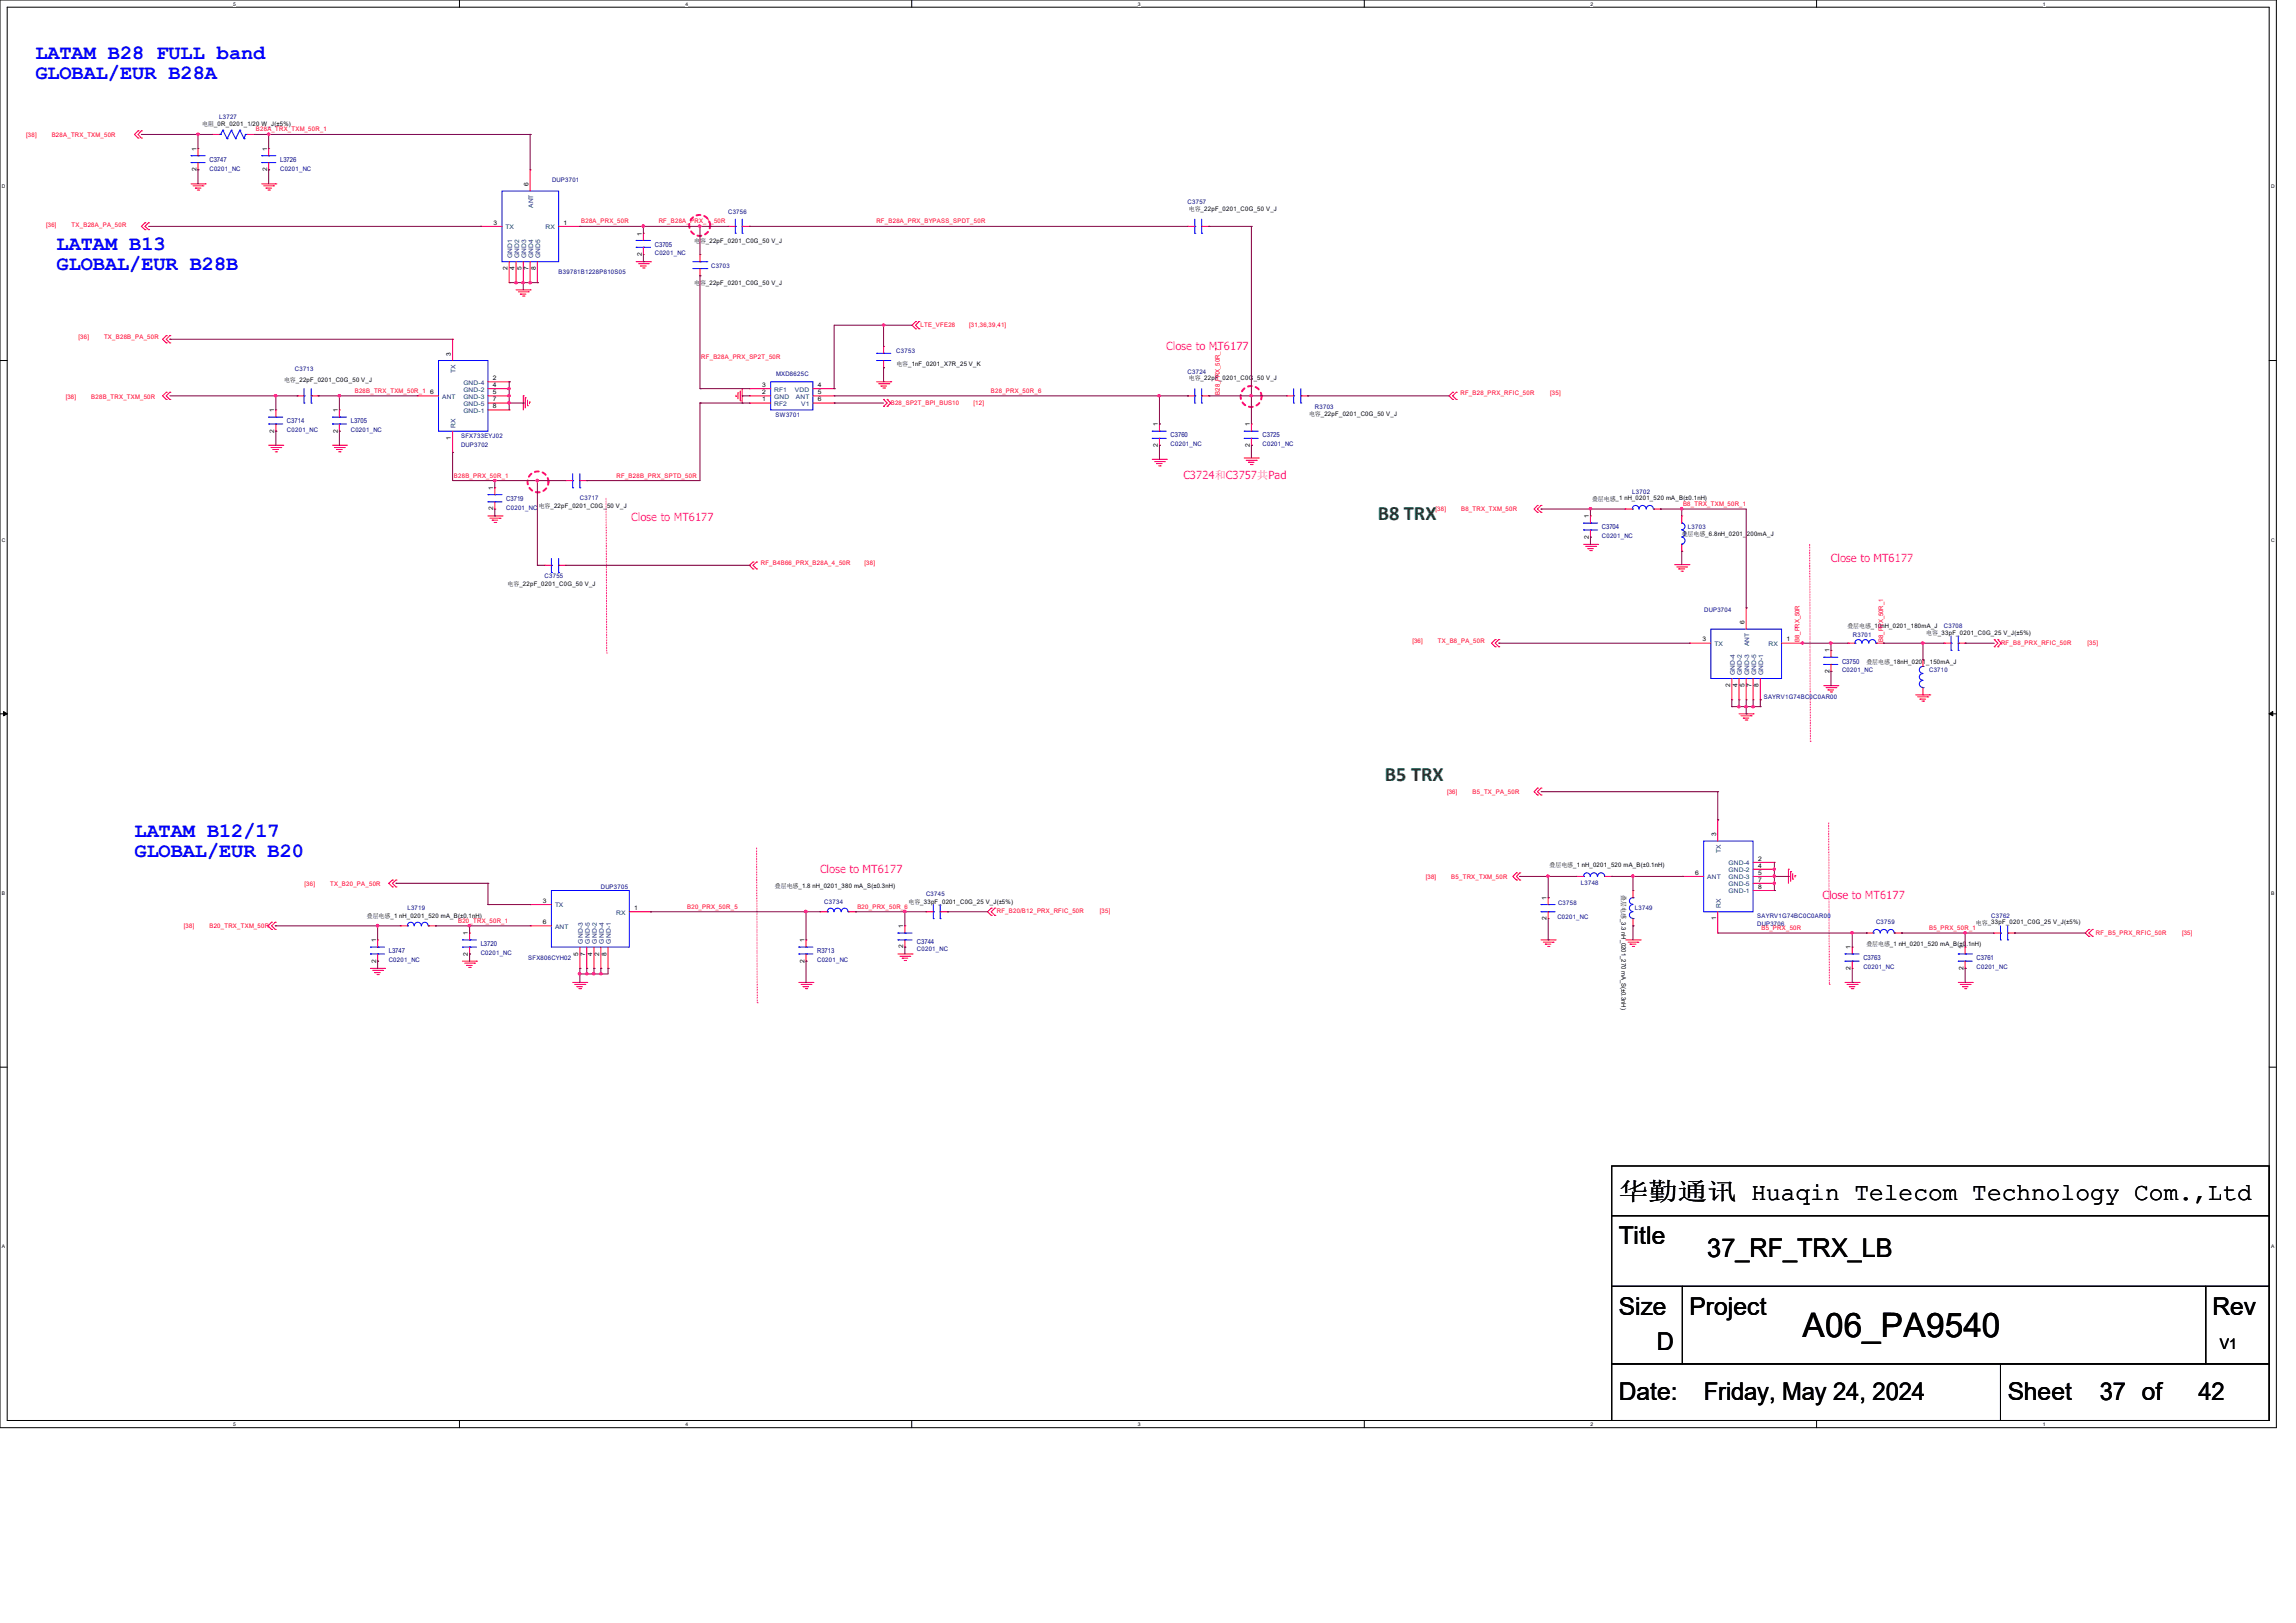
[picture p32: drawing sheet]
<svg xmlns="http://www.w3.org/2000/svg" width="297mm" height="210mm" viewBox="0 0 297 210" stroke-linecap="round" stroke-linejoin="round" font-family="sans-serif">
<defs><g id="words">
<text font-size="4.4" x="233.2" y="173.1">A06_PA9540</text>
<text font-size="3.3" x="220.9" y="162.6">37_RF_TRX_LB</text>
<g font-size="3.2">
<text x="209.4" y="155.2">华勤通讯 Huaqin Telecom Technology Com.,Ltd</text>
<text x="209.4" y="161">Title</text>
<text x="209.4" y="170.2">Size</text>
<text x="218.6" y="170.2">Project</text>
<text x="286.2" y="170.2">Rev</text>
<text x="214.3" y="174.8">D</text>
<text x="209.4" y="181.1">Date:</text>
<text x="220.4" y="181.1">Friday, May 24, 2024</text>
<text x="259.7" y="181.1">Sheet</text>
<text x="271.6" y="181.1">37 of</text>
<text x="284.4" y="181.1">42</text>
</g>
<g font-size="2.6" fill="#00f">
<text x="4.6" y="7.7">LATAM B28 FULL band</text>
<text x="4.6" y="10.3">GLOBAL/EUR B28A</text>
<text x="7.3" y="32.3">LATAM B13</text>
<text x="7.3" y="35">GLOBAL/EUR B28B</text>
<text x="17.4" y="108.2">LATAM B12/17</text>
<text x="17.4" y="110.9">GLOBAL/EUR B20</text>
</g>
<g font-size="2.6" fill="#008000">
<text x="178.2" y="67.3">B8 TRX</text>
<text x="179.2" y="101.1">B5 TRX</text>
</g>
<text font-size="1.9" x="287.2" y="174.5">V1</text>
<g font-size="1.4" fill="#f0f">
<text x="150.9" y="45.3">Close to MT6177</text>
<text x="153.1" y="62">C3724和C3757共Pad</text>
<text x="81.7" y="67.4">Close to MT6177</text>
<text x="236.9" y="72.8">Close to MT6177</text>
<text x="106.1" y="113">Close to MT6177</text>
<text x="235.8" y="116.3">Close to MT6177</text>
</g>
<g font-size=".9" fill="#000080">
<text x="27.1" y="21">C3747</text>
<text x="36.2" y="21">L3726</text>
<text x="84.7" y="31.9">C3705</text>
<text x="37.1" y="54.8">C3714</text>
<text x="45.4" y="54.8">L3705</text>
<text x="151.4" y="56.6">C3760</text>
<text x="163.3" y="56.6">C3725</text>
<text x="65.5" y="64.8">C3719</text>
<text x="207.2" y="68.5">C3704</text>
<text x="238.3" y="85.9">C3750</text>
<text x="50.3" y="123.4">L3747</text>
<text x="62.2" y="122.4">L3720</text>
<text x="105.7" y="123.4">R3713</text>
<text x="118.6" y="122.2">C3744</text>
<text x="241" y="124.3">C3763</text>
<text x="255.7" y="124.3">C3761</text>
</g>
<g font-size=".8" fill="#f00">
<text x="3.4" y="17.7">[38]</text>
<text x="6.7" y="17.7">B28A_TRX_TXM_50R</text>
<text x="33.1" y="17">B28A_TRX_TXM_50R_1</text>
<text x="6" y="29.4">[36]</text>
<text x="9.3" y="29.4">TX_B28A_PA_50R</text>
<text x="75.2" y="28.9">B28A_PRX_50R</text>
<text x="85.2" y="28.9">RF_B28A_PRX_1_50R</text>
<text x="113.4" y="28.9">RF_B28A_PRX_BYPASS_SPDT_50R</text>
<text x="10.2" y="43.8">[36]</text>
<text x="13.5" y="43.8">TX_B28B_PA_50R</text>
<text x="90.7" y="46.4">RF_B28A_PRX_SP2T_50R</text>
<text x="119.1" y="42.3">LTE_VFE28</text>
<text x="125.4" y="42.3">[31,36,39,41]</text>
<text x="8.5" y="51.6">[38]</text>
<text x="11.8" y="51.6">B28B_TRX_TXM_50R</text>
<text x="45.9" y="50.8">B28B_TRX_TXM_50R_1</text>
<text x="115.2" y="52.4">B28_SP2T_BPI_BUS10</text>
<text x="125.9" y="52.4">[12]</text>
<text x="128.2" y="50.8">B28_PRX_50R_6</text>
<text x="157.8" y="51.1" transform="rotate(-90 157.8 51.1)">B28_PRX_50R_7</text>
<text x="188.9" y="51.2">RF_B28_PRX_RFIC_50R</text>
<text x="200.5" y="51.2">[35]</text>
<text x="58.7" y="61.8">B28B_PRX_50R_1</text>
<text x="79.8" y="61.8">RF_B28B_PRX_SPTD_50R</text>
<text x="217.7" y="65.5">B8_TRX_TXM_50R_1</text>
<text x="185.7" y="66.1">[38]</text>
<text x="189" y="66.1">B8_TRX_TXM_50R</text>
<text x="98.4" y="73.1">RF_B4B66_PRX_B28A_4_50R</text>
<text x="111.8" y="73.1">[38]</text>
<text x="182.7" y="83.2">[36]</text>
<text x="186" y="83.2">TX_B8_PA_50R</text>
<text x="232.8" y="83.1" transform="rotate(-90 232.8 83.1)">B8_PRX_50R</text>
<text x="243.6" y="83.1" transform="rotate(-90 243.6 83.1)">B8_PRX_50R_1</text>
<text x="258.9" y="83.4">RF_B8_PRX_RFIC_50R</text>
<text x="270" y="83.4">[35]</text>
<text x="187.2" y="102.7">[36]</text>
<text x="190.5" y="102.7">B5_TX_PA_50R</text>
<text x="184.4" y="113.7">[38]</text>
<text x="187.7" y="113.7">B5_TRX_TXM_50R</text>
<text x="39.4" y="114.6">[36]</text>
<text x="42.7" y="114.6">TX_B20_PA_50R</text>
<text x="59.3" y="119.4">B20_TRX_50R_1</text>
<text x="88.9" y="117.6">B20_PRX_50R_5</text>
<text x="110.9" y="117.6">B20_PRX_50R_6</text>
<text x="128.9" y="118.1">RF_B20/B12_PRX_RFIC_50R</text>
<text x="142.3" y="118.1">[35]</text>
<text x="23.8" y="120.1">[38]</text>
<text x="27.1" y="120.1">B20_TRX_TXM_50R</text>
<text x="227.9" y="120.3">B5_PRX_50R</text>
<text x="249.5" y="120.3">B5_PRX_50R_1</text>
<text x="271.1" y="121">RF_B5_PRX_RFIC_50R</text>
<text x="282.3" y="121">[35]</text>
</g>
<g font-size=".8">
<text x="26.2" y="16.3">电阻_0R_0201_1/20 W_J(±5%)</text>
<text x="25.4" y="22.1" transform="rotate(-90 25.4 22.1)">2</text>
<text x="25.4" y="19.5" transform="rotate(-90 25.4 19.5)">1</text>
<text x="34.5" y="22.1" transform="rotate(-90 34.5 22.1)">2</text>
<text x="34.5" y="19.5" transform="rotate(-90 34.5 19.5)">1</text>
<text x="63.8" y="29.1">3</text>
<text x="68.4" y="24.1" transform="rotate(-90 68.4 24.1)">6</text>
<text x="72.9" y="29.1">1</text>
<text x="153.8" y="27.3">电容_22pF_0201_C0G_50 V_J</text>
<text x="65.7" y="35" transform="rotate(-90 65.7 35)">2</text>
<text x="66.5" y="35" transform="rotate(-90 66.5 35)">4</text>
<text x="67.5" y="35" transform="rotate(-90 67.5 35)">5</text>
<text x="68.4" y="35" transform="rotate(-90 68.4 35)">7</text>
<text x="69.3" y="35" transform="rotate(-90 69.3 35)">8</text>
<text x="83" y="33.1" transform="rotate(-90 83 33.1)">2</text>
<text x="83" y="30.5" transform="rotate(-90 83 30.5)">1</text>
<text x="89.8" y="31.4">电容_22pF_0201_C0G_50 V_J</text>
<text x="89.8" y="36.9">电容_22pF_0201_C0G_50 V_J</text>
<text x="58.3" y="46" transform="rotate(-90 58.3 46)">3</text>
<text x="116" y="47.3">电容_1nF_0201_X7R_25 V_K</text>
<text x="35.5" y="53.3" transform="rotate(-90 35.5 53.3)">1</text>
<text x="36.7" y="49.4">电容_22pF_0201_C0G_50 V_J</text>
<text x="43.7" y="53.3" transform="rotate(-90 43.7 53.3)">1</text>
<text x="55.6" y="51">6</text>
<text x="63.8" y="49.2">2</text>
<text x="63.8" y="50.1">4</text>
<text x="63.8" y="51">5</text>
<text x="63.8" y="51.9">7</text>
<text x="63.8" y="52.8">8</text>
<text x="98.6" y="51.9">1</text>
<text x="98.6" y="51">2</text>
<text x="98.6" y="50.1">3</text>
<text x="105.8" y="50.1">4</text>
<text x="105.8" y="51">5</text>
<text x="105.8" y="51.9">6</text>
<text x="153.8" y="49.2">电容_22pF_0201_C0G_50 V_J</text>
<text x="169.3" y="53.8">电容_22pF_0201_C0G_50 V_J</text>
<text x="35.5" y="56" transform="rotate(-90 35.5 56)">2</text>
<text x="43.7" y="56" transform="rotate(-90 43.7 56)">2</text>
<text x="58.3" y="56.9" transform="rotate(-90 58.3 56.9)">1</text>
<text x="149.8" y="57.8" transform="rotate(-90 149.8 57.8)">2</text>
<text x="149.8" y="55.2" transform="rotate(-90 149.8 55.2)">1</text>
<text x="161.7" y="57.8" transform="rotate(-90 161.7 57.8)">2</text>
<text x="161.7" y="55.2" transform="rotate(-90 161.7 55.2)">1</text>
<text x="63.8" y="63.4" transform="rotate(-90 63.8 63.4)">1</text>
<text x="69.7" y="65.7">电容_22pF_0201_C0G_50 V_J</text>
<text x="206" y="64.8">叠层电感_1 nH_0201_520 mA_B(±0.1nH)</text>
<text x="63.8" y="66" transform="rotate(-90 63.8 66)">2</text>
<text x="205.5" y="69.7" transform="rotate(-90 205.5 69.7)">2</text>
<text x="205.5" y="67.1" transform="rotate(-90 205.5 67.1)">1</text>
<text x="217.6" y="69.3">叠层电感_6.8nH_0201_200mA_J</text>
<text x="65.7" y="75.8">电容_22pF_0201_C0G_50 V_J</text>
<text x="220.2" y="83">3</text>
<text x="225.7" y="80.8" transform="rotate(-90 225.7 80.8)">6</text>
<text x="231.1" y="83">1</text>
<text x="239" y="81.2">叠层电感_10nH_0201_180mA_J</text>
<text x="249.2" y="82.2">电容_33pF_0201_C0G_25 V_J(±5%)</text>
<text x="223.8" y="88.9" transform="rotate(-90 223.8 88.9)">2</text>
<text x="224.7" y="88.9" transform="rotate(-90 224.7 88.9)">4</text>
<text x="225.7" y="88.9" transform="rotate(-90 225.7 88.9)">5</text>
<text x="226.6" y="88.9" transform="rotate(-90 226.6 88.9)">7</text>
<text x="227.5" y="88.9" transform="rotate(-90 227.5 88.9)">8</text>
<text x="236.6" y="87.1" transform="rotate(-90 236.6 87.1)">2</text>
<text x="236.6" y="84.4" transform="rotate(-90 236.6 84.4)">1</text>
<text x="241.4" y="85.9">叠层电感_18nH_0201_150mA_J</text>
<text x="200.4" y="112.2">叠层电感_1 nH_0201_520 mA_B(±0.1nH)</text>
<text x="219.3" y="113.2">6</text>
<text x="222" y="108.2" transform="rotate(-90 222 108.2)">3</text>
<text x="227.4" y="111.4">2</text>
<text x="227.4" y="112.3">4</text>
<text x="227.4" y="113.2">5</text>
<text x="47.5" y="118.7">叠层电感_1 nH_0201_520 mA_B(±0.1nH)</text>
<text x="70.2" y="116.8">3</text>
<text x="70.2" y="119.6">6</text>
<text x="82" y="117.8">1</text>
<text x="100.2" y="114.9">叠层电感_1.8 nH_0201_380 mA_S(±0.3nH)</text>
<text x="117.5" y="116.9">电容_33pF_0201_C0G_25 V_J(±5%)</text>
<text x="200.1" y="119.1" transform="rotate(-90 200.1 119.1)">2</text>
<text x="200.1" y="116.4" transform="rotate(-90 200.1 116.4)">1</text>
<text x="209.8" y="115.9" transform="rotate(90 209.8 115.9)">叠层电感_3.3 nH_0201_270 mA_S(±0.3nH)</text>
<text x="222" y="119.1" transform="rotate(-90 222 119.1)">1</text>
<text x="227.4" y="114.1">7</text>
<text x="227.4" y="115">8</text>
<text x="255.6" y="119.6">电容_33pF_0201_C0G_25 V_J(±5%)</text>
<text x="48.6" y="124.5" transform="rotate(-90 48.6 124.5)">2</text>
<text x="48.6" y="121.9" transform="rotate(-90 48.6 121.9)">1</text>
<text x="60.5" y="123.7" transform="rotate(-90 60.5 123.7)">2</text>
<text x="60.5" y="121" transform="rotate(-90 60.5 121)">1</text>
<text x="74.8" y="123.7" transform="rotate(-90 74.8 123.7)">5</text>
<text x="75.7" y="123.7" transform="rotate(-90 75.7 123.7)">7</text>
<text x="76.6" y="123.7" transform="rotate(-90 76.6 123.7)">4</text>
<text x="77.5" y="123.7" transform="rotate(-90 77.5 123.7)">2</text>
<text x="78.4" y="123.7" transform="rotate(-90 78.4 123.7)">8</text>
<text x="104.1" y="124.5" transform="rotate(-90 104.1 124.5)">2</text>
<text x="104.1" y="121.9" transform="rotate(-90 104.1 121.9)">1</text>
<text x="116.8" y="122.7" transform="rotate(-90 116.8 122.7)">2</text>
<text x="116.8" y="120.1" transform="rotate(-90 116.8 120.1)">1</text>
<text x="239.4" y="125.5" transform="rotate(-90 239.4 125.5)">2</text>
<text x="239.4" y="122.8" transform="rotate(-90 239.4 122.8)">1</text>
<text x="241.4" y="122.4">叠层电感_1 nH_0201_520 mA_B(±0.1nH)</text>
<text x="254" y="125.5" transform="rotate(-90 254 125.5)">2</text>
<text x="254" y="122.8" transform="rotate(-90 254 122.8)">1</text>
</g>
<g font-size=".8" fill="#000080">
<text x="28.4" y="15.4">L3727</text>
<text x="27.1" y="22.1">C0201_NC</text>
<text x="36.2" y="22.1">C0201_NC</text>
<text x="71.4" y="23.6">DUP3701</text>
<text x="94.2" y="27.6">C3756</text>
<text x="153.6" y="26.4">C3757</text>
<text x="72.3" y="35.5">B39781B1228P810S05</text>
<text x="84.7" y="33.1">C0201_NC</text>
<text x="92" y="34.6">C3703</text>
<text x="38.1" y="48">C3713</text>
<text x="115.9" y="45.7">C3753</text>
<text x="100.4" y="48.7">MXD8625C</text>
<text x="153.6" y="48.3">C3724</text>
<text x="170.1" y="52.9">R3703</text>
<text x="37.1" y="55.9">C0201_NC</text>
<text x="45.4" y="55.9">C0201_NC</text>
<text x="59.6" y="57.8">DUP3702</text>
<text x="59.6" y="56.7">SFX733EYJ02</text>
<text x="100.3" y="54">SW3701</text>
<text x="151.4" y="57.7">C0201_NC</text>
<text x="163.3" y="57.7">C0201_NC</text>
<text x="65.5" y="65.9">C0201_NC</text>
<text x="75" y="64.8">C3717</text>
<text x="211.2" y="63.9">L3702</text>
<text x="207.2" y="69.6">C0201_NC</text>
<text x="218.3" y="68.4">L3703</text>
<text x="70.4" y="74.8">C3755</text>
<text x="220.5" y="79.2">DUP3704</text>
<text x="239.7" y="82.4">R3701</text>
<text x="251.5" y="81.2">C3708</text>
<text x="238.3" y="87">C0201_NC</text>
<text x="249.5" y="86.9">C3710</text>
<text x="228.2" y="90.5">SAYRV1G74BC0C0AR00</text>
<text x="52.7" y="117.8">L3719</text>
<text x="77.7" y="115.1">DUP3705</text>
<text x="106.6" y="117">C3734</text>
<text x="119.8" y="116">C3745</text>
<text x="201.5" y="118.9">C0201_NC</text>
<text x="201.5" y="117.1">C3758</text>
<text x="204.5" y="114.5">L3748</text>
<text x="211.5" y="117.8">L3749</text>
<text x="227.3" y="119.8">DUP3706</text>
<text x="227.3" y="118.7">SAYRV1G74BC0C0AR00</text>
<text x="242.7" y="119.6">C3759</text>
<text x="257.6" y="118.7">C3762</text>
<text x="50.3" y="124.5">C0201_NC</text>
<text x="62.2" y="123.6">C0201_NC</text>
<text x="68.3" y="124.2">SFX806CYH02</text>
<text x="105.7" y="124.5">C0201_NC</text>
<text x="118.6" y="123">C0201_NC</text>
<text x="241" y="125.4">C0201_NC</text>
<text x="255.7" y="125.4">C0201_NC</text>
</g>
<g font-size=".8" fill="#004080">
<text x="65.4" y="29.7">TX</text>
<text x="69" y="26.9" transform="rotate(-90 69 26.9)">ANT</text>
<text x="70.6" y="29.7">RX</text>
<text x="66.3" y="33.4" transform="rotate(-90 66.3 33.4)">GND1</text>
<text x="67.1" y="33.4" transform="rotate(-90 67.1 33.4)">GND2</text>
<text x="68.1" y="33.4" transform="rotate(-90 68.1 33.4)">GND3</text>
<text x="69" y="33.4" transform="rotate(-90 69 33.4)">GND4</text>
<text x="69.9" y="33.4" transform="rotate(-90 69.9 33.4)">GND5</text>
<text x="57.2" y="51.6">ANT</text>
<text x="58.9" y="48.2" transform="rotate(-90 58.9 48.2)">TX</text>
<text x="59.9" y="49.8">GND-4</text>
<text x="59.9" y="50.7">GND-2</text>
<text x="59.9" y="51.6">GND-3</text>
<text x="59.9" y="52.5">GND-5</text>
<text x="59.9" y="53.4">GND-1</text>
<text x="100.2" y="52.5">RF2</text>
<text x="100.2" y="51.6">GND</text>
<text x="100.2" y="50.7">RF1</text>
<text x="102.8" y="50.7">VDD</text>
<text x="103" y="51.6">ANT</text>
<text x="103.6" y="52.5">V1</text>
<text x="58.9" y="55.3" transform="rotate(-90 58.9 55.3)">RX</text>
<text x="221.8" y="83.6">TX</text>
<text x="226.3" y="83.6" transform="rotate(-90 226.3 83.6)">ANT</text>
<text x="228.8" y="83.6">RX</text>
<text x="224.4" y="87.3" transform="rotate(-90 224.4 87.3)">GND-4</text>
<text x="225.3" y="87.3" transform="rotate(-90 225.3 87.3)">GND-2</text>
<text x="226.3" y="87.3" transform="rotate(-90 226.3 87.3)">GND-3</text>
<text x="227.2" y="87.3" transform="rotate(-90 227.2 87.3)">GND-5</text>
<text x="228.1" y="87.3" transform="rotate(-90 228.1 87.3)">GND-1</text>
<text x="220.9" y="113.8">ANT</text>
<text x="222.6" y="110.4" transform="rotate(-90 222.6 110.4)">TX</text>
<text x="223.6" y="112">GND-4</text>
<text x="223.6" y="112.9">GND-2</text>
<text x="223.6" y="113.8">GND-3</text>
<text x="71.8" y="117.4">TX</text>
<text x="79.7" y="118.4">RX</text>
<text x="222.6" y="117.5" transform="rotate(-90 222.6 117.5)">RX</text>
<text x="223.6" y="114.7">GND-5</text>
<text x="223.6" y="115.6">GND-1</text>
<text x="71.8" y="120.2">ANT</text>
<text x="75.4" y="122.1" transform="rotate(-90 75.4 122.1)">GND-3</text>
<text x="76.3" y="122.1" transform="rotate(-90 76.3 122.1)">GND-5</text>
<text x="77.2" y="122.1" transform="rotate(-90 77.2 122.1)">GND-2</text>
<text x="78.1" y="122.1" transform="rotate(-90 78.1 122.1)">GND-4</text>
<text x="79" y="122.1" transform="rotate(-90 79 122.1)">GND-1</text>
</g>
<g font-size=".6">
<text x="30.2" y=".7">5</text>
<text x="88.7" y=".7">4</text>
<text x="147.2" y=".7">3</text>
<text x="205.7" y=".7">2</text>
<text x="264.2" y=".7">1</text>
<text x=".3" y="24.4">D</text>
<text x="293.8" y="24.4">D</text>
<text x=".3" y="70.1">C</text>
<text x="293.8" y="70.1">C</text>
<text x=".3" y="115.8">B</text>
<text x="293.8" y="115.8">B</text>
<text x=".3" y="161.5">A</text>
<text x="293.8" y="161.5">A</text>
<text x="30.2" y="184.5">5</text>
<text x="88.7" y="184.5">4</text>
<text x="147.2" y="184.5">3</text>
<text x="205.7" y="184.5">2</text>
<text x="264.2" y="184.5">1</text>
</g>
</g></defs>
<path d="M0 0h294.5v184.7h-294.5zM.9 .9h292.6v182.9h-292.6z" fill="none" stroke="#000" stroke-width=".13"/>
<g fill="#fff">
<path d="M30.2 .1h.3v.7h-.3z"/>
<path d="M30.2 183.9h.3v.8h-.3z"/>
</g>
<path d="M59.4 0v.9M59.4 183.8v.9" fill="none" stroke="#000" stroke-width=".13"/>
<g fill="#fff">
<path d="M88.7 .1h.3v.7h-.3z"/>
<path d="M88.7 183.9h.3v.8h-.3z"/>
</g>
<path d="M117.9 0v.9M117.9 183.8v.9" fill="none" stroke="#000" stroke-width=".13"/>
<g fill="#fff">
<path d="M147.2 .1h.3v.7h-.3z"/>
<path d="M147.2 183.9h.3v.8h-.3z"/>
</g>
<path d="M176.5 0v.9M176.5 183.8v.9" fill="none" stroke="#000" stroke-width=".13"/>
<g fill="#fff">
<path d="M205.7 .1h.4v.7h-.4z"/>
<path d="M205.7 183.9h.4v.8h-.4z"/>
</g>
<path d="M235 0v.9M235 183.8v.9" fill="none" stroke="#000" stroke-width=".13"/>
<g fill="#fff">
<path d="M264.2 .1h.4v.7h-.4z"/>
<path d="M264.2 183.9h.4v.8h-.4z"/>
<path d="M.3 23.8h.4v.7h-.4z"/>
<path d="M293.8 23.8h.5v.7h-.5z"/>
<path d="M.3 69.5h.4v.7h-.4z"/>
<path d="M293.8 69.5h.5v.7h-.5z"/>
</g>
<path d="M0 46.7h.9M293.5 46.7h1" fill="none" stroke="#000" stroke-width=".13"/>
<g fill="#fff">
<path d="M.3 115.2h.4v.8h-.4z"/>
<path d="M293.8 115.2h.4v.8h-.4z"/>
</g>
<path d="M0 92.4h.9M293.5 92.4h1" fill="none" stroke="#000" stroke-width=".13"/>
<path d="M.5 92.1l.4 .3-.4 .2zM293.5 92.4l.5-.3v.5z" fill="#000" stroke="#000" stroke-width=".13"/>
<g fill="#fff">
<path d="M.3 161h.3v.7h-.3z"/>
<path d="M293.8 161h.4v.7h-.4z"/>
</g>
<path d="M0 138.1h.9M293.5 138.1h1M208.5 157.3h85v9.2h-85zM208.5 150.9h85v6.4h-85zM208.5 176.5h50.3v7.3h-50.3zM208.5 166.5h9.1v10h-9.1zM217.6 166.5h67.7v10h-67.7zM258.8 176.5h34.7v7.3h-34.7zM285.3 166.5h8.2v10h-8.2z" fill="none" stroke="#000" stroke-width=".13"/>
<path d="M78.4 64.5l.1 20M234.1 70.4l.1 25.5M78.5 84.5h.1M234.2 95.9h.1M97.9 109.7l.1 20.1M236.6 106.5v20.9M98 129.8h.1M236.6 127.4h.1" fill="none" stroke="#f0f" stroke-width=".13"/>
<g fill="none" stroke="#ff0080" stroke-width=".25" stroke-dasharray=".5">
<circle cx="90.5" cy="29.2" r="1.35"/>
<circle cx="161.8" cy="51.3" r="1.35"/>
<circle cx="69.6" cy="62.4" r="1.35"/>
</g>
<g fill="none" stroke="#f00" stroke-width=".13">
<path d="M17.9 16.9h.1M17.9 17.9h.1M17.9 16.9l-.5 .5 .5 .5M18.3 16.9h.1M18.3 17.9h.1M18.3 16.9l-.4 .5 .4 .5M25.6 19.2h.1M25.6 19.2v1M27.4 17.4h.1M27.4 17.4h1M32 17.4h.9M32.9 17.4h.1"/>
<path d="M34.8 19.2h.1M34.8 19.2v1M18.8 28.8h.1M18.8 29.7h.1M18.8 28.8l-.5 .5 .5 .4M19.2 28.8h.1M19.2 29.7h.1M19.2 28.8l-.4 .5 .4 .4M24.7 23.8h1.8M25 24h1.2M25.3 24.3h.1M25.3 24.3h.7"/>
<path d="M25.5 24.6h.2M25.6 22h.1M25.6 21v1M25.7 24.6h.1M26.2 24h.1M26.5 23.8h.1M33.9 23.8h1.8M34.1 24h1.3M34.4 24.3h.1M34.4 24.3h.7M34.7 24.6h.1M34.8 22h.1"/>
<path d="M34.8 21v1M34.8 24.6h.1M35.4 24h.1M35.7 23.8h.1M62.2 29.3h.1M62.2 29.3h2.7M65.9 36.6h.1M65.9 33.9v2.7M66.8 36.6h.1M66.8 37.5h1.8M66.8 33.9v2.7M67.1 37.8h1.2"/>
<path d="M67.3 38.1h.1M67.3 38.1h.7M67.6 38.3h.2M67.7 36.6h.1M67.7 33.9v2.7M67.8 38.3h.1M68.3 37.8h.1M68.6 37.5h.1M68.6 22h.1M68.6 36.6h.1M68.6 22v2.7M68.6 33.9v2.7"/>
<path d="M69.5 36.6h.1M69.5 33.9v2.7M72.3 29.3h2.7M75 29.3h.1M82.3 33.9h1.9M82.6 34.1h1.3M82.8 34.4h.1M82.8 34.4h.8M83.1 34.7h.2M83.2 30.2h.1M83.2 32.9h.1M83.2 30.2v.9"/>
<path d="M83.2 32v.9M83.3 34.7h.1M83.9 34.1h.1M84.2 33.9h.1M90.6 35.7h.1M90.6 32.9h.1M90.6 32.9v1M90.6 34.8v.9M94.2 29.3h.1M94.2 29.3h.9M96 29.3h.9M96.9 29.3h.1"/>
<path d="M153.6 29.3h.1M153.6 29.3h1M155.4 29.3h1M156.4 29.3h.1M21.5 43.4h.1M21.5 44.4h.1M21.5 50.8h.1M21.5 51.7h.1M21.5 43.4l-.5 .5 .5 .5M21.5 50.8l-.5 .4 .5 .5M22 43.4h.1M22 44.4h.1"/>
<path d="M22 50.8h.1M22 51.7h.1M22 43.4l-.5 .5 .5 .5M22 50.8l-.5 .4 .5 .5M34.8 57.6h1.8M35.1 57.9h1.2M35.3 58.2h.1M35.3 58.2h.7M35.6 58.5h.2M35.7 53h.1M35.7 55.8h.1M35.7 53v1"/>
<path d="M35.7 54.9v.9M35.8 58.5h.1M36.3 57.9h.1M36.6 57.6h.1M38.4 51.2h.1M38.4 51.2h.9M40.3 51.2h.8M41.1 51.2h.1M43 57.6h1.8M43.3 57.9h1.2M43.6 58.2h.1M43.6 58.2h.7"/>
<path d="M43.8 58.5h.2M43.9 53h.1M43.9 55.8h.1M43.9 53v1M43.9 54.9v.9M44 58.5h.1M44.5 57.9h.1M44.8 57.6h.1M54 51.2h.1M54 51.2h2.7M58.5 58.5h.1M58.5 43.9h.1"/>
<path d="M58.5 43.9v2.8M58.5 55.8v2.7M63.1 49.4h2.8M63.1 50.3h2.8M63.1 51.2h2.8M63.1 52.2h2.8M63.1 53h2.8M65.9 49.4h.1M65.9 50.3h.1M65.9 51.2h.1M65.9 52.2h.1M65.9 53h.1"/>
<path d="M67.7 51.2h.1M67.7 51.2v1.8M67.9 51.5h.1M67.9 51.5v1.3M68.2 52.5h.1M68.2 51.8v.7M68.5 52h.1M68.5 52v.2M95.2 51.3h.1M95.2 51.1v.2M95.5 50.8h.1M95.5 50.8v.8"/>
<path d="M95.8 51.9h.1M95.8 50.6v1.3M96 52.2h.1M96 50.3v1.9M96.9 52.2h.1M96.9 51.2h.1M96.9 50.3h.1M96.9 50.3h2.8M96.9 51.2h2.8M96.9 52.2h2.8M105.2 50.3h2.7M105.2 51.2h2.7"/>
<path d="M105.2 52.2h2.7M107.9 50.3h.1M107.9 51.2h.1M107.9 52.2h.1M113.4 49.4h1.8M113.7 49.7h1.3M114 50h.1M114 50h.7M114.2 50.2h.2M114.3 51.7h.1M114.3 52.6h.1M114.3 44.8h.1"/>
<path d="M114.3 47.6h.1M114.3 51.7l.5 .5-.5 .4M114.3 44.8v.9M114.3 46.7v.9M114.4 50.2h.1M114.8 51.7h.1M114.8 52.6h.1M114.8 51.7l.4 .5-.4 .4M115 49.7h.1M115.2 49.4h.1M118.4 42.5h.1M118.4 41.6h.1"/>
<path d="M118.4 41.6l-.4 .5 .4 .4M118.9 41.6h.1M118.9 42.5h.1M118.9 41.6l-.5 .5 .5 .4M149.1 59.4h1.8M149.4 59.7h1.2M149.6 60h.1M149.6 60h.7M150 54.9h.1M150 57.6h.1M150 54.9v.9M150 56.7v.9"/>
<path d="M150.6 59.7h.1M150.9 59.4h.1M153.6 51.2h.1M153.6 51.2h1M155.4 51.2h1M156.4 51.2h.1M161 59.3h1.8M161.2 59.6h1.3M161.5 59.8h.1M161.5 59.8h.7M161.9 54.9h.1M161.9 57.6h.1"/>
<path d="M161.9 54.9v.9M161.9 56.7v.9M162.5 59.6h.1M162.8 59.3h.1M166.5 51.2h.1M166.5 51.2h.8M168.3 51.2h.9M169.2 51.2h.1M187.9 51.7h.1M187.9 50.8h.1M187.9 50.8l-.4 .4 .4 .5M188.4 50.8h.1"/>
<path d="M188.4 51.7h.1M188.4 50.8l-.5 .4 .5 .5M63.1 66.8h1.8M63.4 67.1h1.3M63.7 67.3h.1M63.7 67.3h.7M63.9 67.6h.2M64 63.1h.1M64 65.9h.1M64 63.1v.9M64 64.9v1M64.1 67.6h.1"/>
<path d="M64.7 67.1h.1M64.9 66.8h.1M70.4 73.2h.1M70.4 73.2h.9M72.3 73.2h.9M73.2 73.2h.1M73.2 62.2h.1M73.2 62.2h.9M75 62.2h.9M75.9 62.2h.1M97.4 73.6h.1M97.4 72.7h.1"/>
<path d="M97.4 72.7l-.5 .5 .5 .4M97.9 72.7h.1M97.9 73.6h.1M97.9 72.7l-.5 .5 .5 .4M149.9 60.3h.2M150.1 60.3h.1M161.8 60.1h.2M162 60.1h.1M198.9 65.4h.1M198.9 66.3h.1M198.9 65.4l-.4 .5 .4 .4M199.3 65.4h.1"/>
<path d="M199.3 66.3h.1M199.3 65.4l-.4 .5 .4 .4M204.9 70.4h1.8M205.1 70.7h1.3M205.4 71h.1M205.4 71h.7M205.7 71.2h.2M205.7 66.8h.1M205.7 69.5h.1M205.7 66.8v.9M205.7 68.6v.9M205.9 71.2h.1"/>
<path d="M206.4 70.7h.1M206.7 70.4h.1M210.2 65.9h.1M210.2 65.9h1M213.9 65.9h.9M214.8 65.9h.1M216.6 73.1h1.9M216.9 73.4h1.3M217.2 73.6h.1M217.2 73.6h.7M217.5 73.9h.1M217.6 66.8h.1"/>
<path d="M217.6 71.3h.1M217.6 66.8v.9M217.6 70.4v.9M217.6 73.9h.1M218.2 73.4h.1M218.5 73.1h.1M225.9 78.7h.1M225.9 78.7v2.7M193.4 82.8h.1M193.4 83.7h.1M193.4 82.8l-.4 .4 .4 .5M193.9 82.8h.1"/>
<path d="M193.9 83.7h.1M193.9 82.8l-.5 .4 .5 .5M218.6 83.2h.1M218.6 83.2h2.7M224 90.6h.1M224 87.8v2.8M225 90.6h.1M225 92.4h1.8M225 87.8v2.8M225.2 92.6h1.3M225.5 92.9h.1M225.5 92.9h.7"/>
<path d="M225.8 93.2h.2M225.9 90.6h.1M225.9 87.8v2.8M226 93.2h.1M226.5 92.6h.1M226.8 92.4h.1M226.8 90.6h.1M226.8 87.8v2.8M227.7 90.6h.1M227.7 87.8v2.8M230.5 83.2h2.7M233.2 83.2h.1"/>
<path d="M235.9 88.7h1.8M236.2 89h1.3M236.5 89.3h.1M236.5 89.3h.7M236.8 89.5h.1M236.9 84.2h.1M236.9 86.9h.1M236.9 84.2v.8M236.9 86v.9M236.9 89.5h.1M237.5 89h.1M237.7 88.7h.1"/>
<path d="M239.1 83.2h.1M239.1 83.2h.8M242.7 83.2h.9M243.6 83.2h.1M247.8 89.9h1.8M248.1 90.2h1.3M248.4 90.5h.1M248.4 90.5h.7M248.6 90.7h.2M248.8 89.9h.1M248.8 85.3h.1M248.8 85.3v.9"/>
<path d="M248.8 89v.9M248.8 90.7h.1M249.4 90.2h.1M249.6 89.9h.1M251.5 83.2h.1M251.5 83.2h.9M253.3 83.2h.9M254.2 83.2h.1M258 83.7h.1M258 82.8h.1M258 82.8l.4 .4-.4 .5M258.4 83.7h.1"/>
<path d="M258.4 82.8h.1M258.4 82.8l.5 .4-.5 .5M35.1 119.3h.1M35.1 119.3l-.4 .5 .4 .5M35.6 119.3h.1M35.6 119.3l-.5 .5 .5 .5M50.8 114.8h.1M50.8 113.9h.1M50.8 113.9l-.5 .4 .5 .5M51.2 114.8h.1M51.2 113.9h.1M51.2 113.9l-.4 .4 .4 .5"/>
<path d="M51.8 119.8h.1M51.8 119.8h.9M55.4 119.8h.9M56.3 119.8h.1M68.6 117.1h.1M68.6 119.8h.1M68.6 119.8h2.7M68.6 117.1h2.7M81.4 118h2.8M84.2 118h.1M106.1 118h.1M106.1 118h.9"/>
<path d="M109.7 118h1M110.7 118h.1M117.1 119.8h.1M117.1 119.8v.9M119.8 118h.1M119.8 118h.9M121.6 118h1M122.6 118h.1M128.2 118.4h.1M128.2 117.5h.1M128.2 117.5l-.4 .5 .4 .4M128.7 117.5h.1"/>
<path d="M128.7 118.4h.1M128.7 117.5l-.5 .5 .5 .4M196.2 112.9h.1M196.2 113.9h.1M196.2 112.9l-.5 .5 .5 .5M196.6 112.9h.1M196.6 113.9h.1M196.6 112.9l-.4 .5 .4 .5M198.9 102h.1M198.9 102.9h.1M198.9 102l-.4 .4 .4 .5M199.3 102h.1"/>
<path d="M199.3 102.9h.1M199.3 102l-.4 .4 .4 .5M200.3 116.2h.1M200.3 118.9h.1M200.3 116.2v.9M200.3 118v.9M203.9 113.4h.1M203.9 113.4h1M207.6 113.4h.9M208.5 113.4h.1M211.2 119.8h.1M211.2 115.2h.1"/>
<path d="M211.2 115.2v1M211.2 118.9v.9M217.6 113.4h.1M217.6 113.4h2.8M222.2 106.1h.1M222.2 106.1v2.7M222.2 118v2.7M226.8 111.6h2.7M226.8 112.5h2.7M226.8 113.4h2.7M226.8 114.3h2.7M226.8 115.2h2.7"/>
<path d="M229.5 111.6h.1M229.5 112.5h.1M229.5 113.4h.1M229.5 114.3h.1M229.5 115.2h.1M231.4 112.5h.1M231.4 112.5v1.8M231.6 112.8h.1M231.6 112.8v1.2M231.9 113.7h.1M231.9 113v.7M232.2 113.3h.1"/>
<path d="M232.2 113.3v.2M35.1 120.3h.1M35.6 120.3h.1M47.9 125.3h1.8M48.2 125.6h1.3M48.5 125.9h.1M48.5 125.9h.7M48.8 126.1h.1M48.9 121.6h.1M48.9 124.4h.1M48.9 121.6v1M48.9 123.4v1"/>
<path d="M48.9 126.1h.1M49.5 125.6h.1M49.7 125.3h.1M59.8 124.4h1.8M60.1 124.6h1.3M60.4 124.9h.1M60.4 124.9h.7M60.6 125.2h.2M60.7 120.7h.1M60.7 123.4h.1M60.7 120.7v.9M60.7 122.6v.8"/>
<path d="M60.8 125.2h.1M61.4 124.6h.1M61.6 124.4h.1M74.1 127.1h1.8M74.3 127.4h1.3M74.6 127.7h.1M74.6 127.7h.8M74.9 127.9h.2M75 125.3h.1M75 122.6v2.7M75.1 127.9h.1M75.6 127.4h.1"/>
<path d="M75.9 127.1h.1M75.9 125.3h.1M75.9 122.6v2.7M76.8 125.3h.1M76.8 122.6v2.7M77.7 125.3h.1M77.7 122.6v2.7M78.7 125.3h.1M78.7 122.6v2.7M103.3 127.1h1.9M103.6 127.4h1.3M103.9 127.7h.1"/>
<path d="M103.9 127.7h.7M104.2 127.9h.2M104.3 121.6h.1M104.3 124.4h.1M104.3 121.6v1M104.3 123.4v1M104.4 127.9h.1M104.9 127.4h.1M105.2 127.1h.1M116.2 123.4h1.8M116.4 123.7h1.3M116.7 124h.1"/>
<path d="M116.7 124h.7M117 124.3h.1M117.1 122.6h.1M117.1 121.6v1M117.1 124.3h.1M117.7 123.7h.1M118 123.4h.1M199.3 121.6h1.9M199.6 121.9h1.3M199.9 122.2h.1M199.9 122.2h.7M200.2 122.5h.2"/>
<path d="M200.4 122.5h.1M200.9 121.9h.1M201.2 121.6h.1M210.3 121.6h1.9M210.6 121.9h1.3M210.9 122.2h.1M210.9 122.2h.7M211.2 122.5h.1M211.3 122.5h.1M211.9 121.9h.1M212.2 121.6h.1M222.2 120.7h.1"/>
<path d="M238.7 127.1h1.8M238.9 127.4h1.3M239.2 127.7h.1M239.2 127.7h.7M239.5 127.9h.2M239.6 122.6h.1M239.6 125.3h.1M239.6 122.6v.8M239.6 124.4v.9M239.7 127.9h.1M240.2 127.4h.1M240.5 127.1h.1"/>
<path d="M241.4 120.7h.1M241.4 120.7h.9M245.1 120.7h.9M246 120.7h.1M253.3 127.1h1.8M253.6 127.4h1.2M253.9 127.7h.1M253.9 127.7h.7M254.1 127.9h.2M254.2 122.6h.1M254.2 125.3h.1M254.2 122.6v.8"/>
<path d="M254.2 124.4v.9M254.3 127.9h.1M254.8 127.4h.1M255.1 127.1h.1M257.9 120.7h.1M257.9 120.7h.9M259.7 120.7h.9M260.6 120.7h.1M270.2 121.2h.1M270.2 120.3h.1M270.2 120.3l-.5 .4 .5 .5M270.7 120.3h.1"/>
<path d="M270.7 121.2h.1M270.7 120.3l-.5 .4 .5 .5"/>
</g>
<g fill="none" stroke="#00f" stroke-width=".13">
<path d="M28.4 17.4h.1M28.5 17.4h.1M28.8 16.8h.1M28.8 16.8l.6 1.1M28.8 16.8l-.3 .6M29.4 17.9h.1M29.9 16.8h.1M29.9 16.8l.6 1.1M29.9 16.8l-.5 1.1M30.5 17.9h.1M31 16.8h.1M31 16.8l.6 1.1"/>
<path d="M31 16.8l-.5 1.1M31.6 17.9h.1M31.7 17.4h.1M31.7 17.4h.3M31.7 17.4l-.1 .5M32 17.4h.1M24.7 20.2h.1M24.7 21h.1M24.7 20.2h1.8M24.7 21h1.8M25.6 20.2h.1M25.6 21h.1"/>
<path d="M33.9 20.2h.1M33.9 21h.1M33.9 20.2h1.8M33.9 21h1.8M34.8 20.2h.1M34.8 21h.1M64.9 24.7h7.4v9.2h-7.4zM82.3 31.1h.1M82.3 32h.1M82.3 31.1h1.9M82.3 32h1.9M83.2 31.1h.1"/>
<path d="M83.2 32h.1M89.6 34.8h1.8M89.6 33.9h1.8M90.6 34.8h.1M90.6 33.9h.1M91.4 34.8h.1M91.4 33.9h.1M95.1 29.3h.1M95.1 30.2h.1M95.1 28.4v1.8M96 30.2h.1M96 29.3h.1"/>
<path d="M96 28.4v1.8M154.6 29.3h.1M154.6 30.2h.1M154.6 28.4v1.8M155.4 30.2h.1M155.4 29.3h.1M155.4 28.4v1.8M34.8 54h.1M34.8 54.9h.1M34.8 54h1.8M34.8 54.9h1.8M35.7 54h.1"/>
<path d="M35.7 54.9h.1M39.3 51.2h.1M39.3 52.2h.1M39.3 50.3v1.9M40.3 52.2h.1M40.3 51.2h.1M40.3 50.3v1.9M43 54h.1M43 54.9h.1M43 54h1.8M43 54.9h1.8M43.9 54h.1"/>
<path d="M43.9 54.9h.1M56.7 46.7h6.4v9.1h-6.4zM99.7 49.4h5.5v3.6h-5.5zM113.4 45.7h.1M113.4 46.7h.1M113.4 45.7h1.8M113.4 46.7h1.8M114.3 45.7h.1M114.3 46.7h.1M149.1 55.8h.1M149.1 56.7h.1M149.1 55.8h1.8"/>
<path d="M149.1 56.7h1.8M150 55.8h.1M150 56.7h.1M154.6 51.2h.1M154.6 52.2h.1M154.6 50.3v1.9M155.4 52.2h.1M155.4 51.2h.1M155.4 50.3v1.9M161 55.8h.1M161 56.7h.1M161 55.8h1.8"/>
<path d="M161 56.7h1.8M161.9 55.8h.1M161.9 56.7h.1M167.3 51.2h.1M167.3 52.2h.1M167.3 50.3v1.9M168.3 52.2h.1M168.3 51.2h.1M168.3 50.3v1.9M63.1 64h.1M63.1 64.9h.1M63.1 64h1.8"/>
<path d="M63.1 64.9h1.8M64 64h.1M64 64.9h.1M71.3 73.2h.1M71.3 74.1h.1M71.3 72.3v1.8M72.3 74.1h.1M72.3 73.2h.1M72.3 72.3v1.8M74.1 62.2h.1M74.1 63.1h.1M74.1 61.3v1.8"/>
<path d="M75 63.1h.1M75 62.2h.1M75 61.3v1.8M204.9 67.7h.1M204.9 68.6h.1M204.9 67.7h1.8M204.9 68.6h1.8M205.7 67.7h.1M205.7 68.6h.1M211.2 65.9h.1M212 65.9a.42 .42 0 0 0-.4-.5 .42 .42 0 0 0-.4 .5M212.9 65.9a.44 .44 0 0 0-.4-.5 .44 .44 0 0 0-.4 .5"/>
<path d="M213.9 65.9a.44 .44 0 0 0-.5-.5 .44 .44 0 0 0-.4 .5M213.9 65.9h.1M217.6 70.4h.1M217.6 67.7h.1M217.6 67.7a.42 .42 0 0 1 .4 .4 .42 .42 0 0 1-.5 .4M217.6 68.6a.44 .44 0 0 1 .4 .4 .44 .44 0 0 1-.5 .5M217.6 69.5a.44 .44 0 0 1 .4 .5 .44 .44 0 0 1-.5 .4M221.3 81.4h9.2v6.4h-9.2zM235.9 85h.1M235.9 86h.1M235.9 85h1.8M235.9 86h1.8"/>
<path d="M236.9 85h.1M236.9 86h.1M239.9 83.2h.1M240.8 83.2a.44 .44 0 0 0-.4-.4 .44 .44 0 0 0-.4 .4M241.7 83.2a.42 .42 0 0 0-.4-.4 .42 .42 0 0 0-.4 .4M242.7 83.2a.44 .44 0 0 0-.5-.4 .44 .44 0 0 0-.4 .4M242.7 83.2h.1M248.8 86.2h.1M248.8 89h.1M248.8 88.1a.44 .44 0 0 0-.5 .4 .44 .44 0 0 0 .4 .4M248.8 87.2a.43 .43 0 0 0-.5 .4 .43 .43 0 0 0 .4 .4M248.8 86.2a.44 .44 0 0 0-.5 .5 .44 .44 0 0 0 .4 .4"/>
<path d="M252.4 83.2h.1M252.4 84.2h.1M252.4 82.3v1.9M253.3 84.2h.1M253.3 83.2h.1M253.3 82.3v1.9M52.7 119.8h.1M53.6 119.8a.42 .42 0 0 0-.5-.5 .42 .42 0 0 0-.4 .5M54.5 119.8a.44 .44 0 0 0-.5-.5 .44 .44 0 0 0-.4 .5M55.4 119.8a.42 .42 0 0 0-.5-.5 .42 .42 0 0 0-.4 .5M55.4 119.8h.1M71.3 115.2h10.1v7.4h-10.1z"/>
<path d="M107 118h.1M107.9 118a.42 .42 0 0 0-.5-.5 .42 .42 0 0 0-.4 .5M108.8 118a.44 .44 0 0 0-.4-.5 .44 .44 0 0 0-.5 .5M109.7 118a.42 .42 0 0 0-.4-.5 .42 .42 0 0 0-.5 .5M109.7 118h.1M120.7 118h.1M120.7 118.9h.1M120.7 117.1v1.8M121.6 118.9h.1M121.6 118h.1M121.6 117.1v1.8M199.3 117.1h.1"/>
<path d="M199.3 118h.1M199.3 117.1h1.9M199.3 118h1.9M200.3 117.1h.1M200.3 118h.1M204.9 113.4h.1M205.7 113.4a.42 .42 0 0 0-.4-.5 .42 .42 0 0 0-.4 .5M206.6 113.4a.44 .44 0 0 0-.4-.5 .44 .44 0 0 0-.5 .5M207.6 113.4a.44 .44 0 0 0-.5-.5 .44 .44 0 0 0-.4 .5M207.6 113.4h.1M211.2 118a.43 .43 0 0 0-.4 .4 .43 .43 0 0 0 .4 .4M211.2 117.1a.44 .44 0 0 0-.4 .4 .44 .44 0 0 0 .4 .4"/>
<path d="M211.2 116.2a.43 .43 0 0 0-.4 .4 .43 .43 0 0 0 .4 .4M211.2 116.2h.1M211.2 118.9h.1M220.4 108.8h6.4v9.2h-6.4zM258.8 119.8v1.8M259.7 119.8v1.8M47.9 122.6h.1M47.9 123.4h.1M47.9 122.6h1.8M47.9 123.4h1.8M48.9 122.6h.1M48.9 123.4h.1"/>
<path d="M59.8 121.6h.1M59.8 122.6h.1M59.8 122.6h1.8M59.8 121.6h1.8M60.7 121.6h.1M60.7 122.6h.1M103.3 122.6h.1M103.3 123.4h.1M103.3 122.6h1.9M103.3 123.4h1.9M104.3 122.6h.1M104.3 123.4h.1"/>
<path d="M116.2 120.7h.1M116.2 121.6h.1M116.2 121.6h1.8M116.2 120.7h1.8M117.1 120.7h.1M117.1 121.6h.1M238.7 123.4h.1M238.7 124.4h.1M238.7 123.4h1.8M238.7 124.4h1.8M239.6 123.4h.1M239.6 124.4h.1"/>
<path d="M242.3 120.7h.1M243.2 120.7a.44 .44 0 0 0-.4-.4 .44 .44 0 0 0-.5 .4M244.1 120.7a.44 .44 0 0 0-.4-.4 .44 .44 0 0 0-.4 .4M245 120.7a.42 .42 0 0 0-.4-.4 .42 .42 0 0 0-.4 .4M245.1 120.7h.1M253.3 123.4h.1M253.3 124.4h.1M253.3 123.4h1.8M253.3 124.4h1.8M254.2 123.4h.1M254.2 124.4h.1M258.8 120.7h.1"/>
<path d="M258.8 121.6h.1M259.7 121.6h.1M259.7 120.7h.1"/>
</g>
<g fill="none" stroke="#800040" stroke-width=".13">
<path d="M18.3 17.4h.1M18.3 17.4h9.1M25.6 17.4h.1M25.6 17.4v1.8M32.9 17.4h35.7M34.8 17.4h.1M34.8 17.4v1.8M68.6 17.4h.1M68.6 17.4v4.6M19.2 29.3h43M25.6 22h.1M25.6 22v1.8"/>
<path d="M34.8 22h.1M34.8 22v1.8M62.2 29.3h.1M65.9 36.6h3.6M66.8 36.6h.1M67.7 36.6h.1M67.7 36.6v.9M68.6 36.6h.1M69.5 36.6h.1M75 29.3h19.2M83.2 29.3h.1M83.2 33.9h.1"/>
<path d="M83.2 29.3v.9M83.2 32.9v1M90.6 29.3h.1M90.6 35.7h.1M90.6 29.3v3.6M90.6 35.7v14.6M96.9 29.3h.1M96.9 29.3h56.7M156.4 29.3h.1M156.4 29.3h5.5M161.9 29.3h.1M161.9 29.3v25.6"/>
<path d="M22 43.9h.1M22 51.2h16.4M22 43.9h36.5M35.7 51.2h.1M35.7 55.8h.1M35.7 51.2v1.8M35.7 55.8v1.8M38.4 51.2h.1M41.1 51.2h.1M41.1 51.2h12.9M43.9 55.8h.1M43.9 51.2h.1"/>
<path d="M43.9 51.2v1.8M43.9 55.8v1.8M58.5 58.5h.1M58.5 58.5v3.7h14.7M65.9 52.2h.1M65.9 51.2h.1M65.9 50.3h.1M65.9 49.4h.1M65.9 49.4v3.6M65.9 52.2h1.8M67.7 52.2h.1M90.6 52.2h.1"/>
<path d="M90.6 50.3h.1M90.6 52.2v10h-14.7M90.6 52.2h6.3M90.6 50.3h6.3M96 51.2h.1M96 51.2h.9M107.9 52.2h.1M107.9 50.3h.1M107.9 51.2h45.7M107.9 52.2h6.4M114.3 42.1h.1M114.3 47.6h.1"/>
<path d="M114.3 42.1v2.7M114.3 47.6v1.8M118 42.1h-10.1v8.2M150 51.2h.1M150 54.9h.1M150 57.6h.1M150 51.2v3.7M150 57.6v1.8M153.6 51.2h.1M156.4 51.2h.1M156.4 51.2h10.1M161.9 51.2h.1"/>
<path d="M161.9 57.6h.1M161.9 57.6v1.7M169.2 51.2h.1M169.2 51.2h18.3M64 62.2h.1M64 66.8h.1M64 62.2v.9M64 65.9v.9M69.5 73.2h.1M69.5 62.2h.1M69.5 73.2h.9M69.5 62.2v11"/>
<path d="M73.2 73.2h23.7M75.9 62.2h.1M96.9 73.2h.1M199.3 65.9h.1M199.3 65.9h10.9M205.7 69.5h.1M205.7 65.9h.1M205.7 65.9v.9M205.7 69.5v.9M214.8 65.9h.1M214.8 65.9h11.1v12.8M217.6 65.9h.1"/>
<path d="M217.6 71.3h.1M217.6 65.9v.9M217.6 71.3v1.8M225.9 78.7h.1M193.9 83.2h.1M193.9 83.2h24.7M224 91.4h.1M224 90.6v.8M224 91.4h3.7M225 91.4h.1M225 90.6v.8M225.9 91.4h.1"/>
<path d="M225.9 92.4h.1M225.9 90.6v1.8M226.8 91.4h.1M226.8 90.6v.8M227.7 90.6h.1M227.7 91.4h.1M227.7 90.6v.8M233.1 83.2h6M233.2 83.2h.1M236.9 83.2h.1M236.9 86.9h.1M236.9 83.2v1"/>
<path d="M236.9 86.9v1.8M243.6 83.2h.1M243.6 83.2h7.9M248.8 83.2h.1M248.8 83.2v2.1M254.2 83.2h.1M254.2 83.2h3.8M35.6 119.8h.1M35.6 119.8h16.2M48.9 119.8h.1M48.9 119.8v1.8M51.2 114.3h.1"/>
<path d="M51.2 114.3h11.9M56.3 119.8h.1M56.3 119.8h12.3M60.7 119.8h.1M60.7 119.8v.9M63.1 114.3h.1M63.1 117.1h.1M63.1 114.3v2.8M63.1 117.1h5.5M84.2 118h.1M84.2 118h21.9M104.3 118h.1"/>
<path d="M104.3 118v3.6M110.7 118h.1M110.7 118h9.1M117.1 118h.1M117.1 118v1.8M122.6 118h.1M122.6 118h5.2M196.6 113.4h.1M196.6 113.4h7.3M199.3 102.4h22.9M200.3 113.4h.1M200.3 116.2h.1"/>
<path d="M200.3 113.4v2.8M200.3 118.9v2.7M208.5 113.4h.1M208.5 113.4h9.1M211.2 119.8h.1M211.2 113.4h.1M211.2 113.4v1.8M211.2 119.8v1.8M217.6 113.4h.1M222.2 102.4h.1M222.2 106.1h.1M222.2 102.4v3.7"/>
<path d="M229.5 112.5h.1M229.5 113.4h.1M229.5 114.3h.1M229.5 115.2h.1M229.5 113.4h1.9M229.5 111.6v3.6M231.4 113.4h.1M48.9 124.4h.1M48.9 124.4v.9M60.7 123.4h.1M60.7 123.4v1M75 125.3h.1"/>
<path d="M75 126h.1M75 125.3v1.8M75.9 125.3h.1M75.9 126h.1M75.9 125.3v.7M76.8 125.3h.1M76.8 126h.1M76.8 125.3v.7M77.7 125.3h.1M77.7 126h.1M77.7 125.3v.7M78.7 125.3h.1"/>
<path d="M78.7 125.3v.7h-3.7M104.3 124.4h.1M104.3 124.4v2.7M117.1 122.6h.1M117.1 122.6v.8M200.3 121.6h.1M222.2 120.7h19.2M239.6 127.1h.1M239.6 120.7h.1M239.6 120.7v1.9M239.6 125.3v1.8M241.4 120.7h.1"/>
<path d="M246 120.7h.1M246 120.7h11.9M254.2 120.7h.1M254.2 125.3h.1M254.2 120.7v1.9M254.2 125.3v1.8M260.6 120.7h.1M260.6 120.7h9.1"/>
</g>
<g fill="#f0f" stroke="#f0f" stroke-width=".13">
<path d="M65.7 52h.2v.2h-.2z" fill-rule="evenodd"/>
<path d="M65.7 51.1h.2v.2h-.2z" fill-rule="evenodd"/>
<path d="M65.7 50.2h.2v.2h-.2z" fill-rule="evenodd"/>
<path d="M25.5 17.3h.2v.2h-.2z" fill-rule="evenodd"/>
<path d="M116.9 117.8h.3v.2h-.3z" fill-rule="evenodd"/>
<path d="M205.6 65.7h.3v.2h-.3z" fill-rule="evenodd"/>
<path d="M248.6 83.1h.2v.2h-.2z" fill-rule="evenodd"/>
<path d="M75.8 125.9h.2v.2h-.2z" fill-rule="evenodd"/>
<path d="M74.9 125.9h.2v.2h-.2z" fill-rule="evenodd"/>
<path d="M77.6 125.9h.2v.2h-.2z" fill-rule="evenodd"/>
<path d="M76.7 125.9h.2v.2h-.2z" fill-rule="evenodd"/>
<path d="M60.6 119.7h.2v.2h-.2z" fill-rule="evenodd"/>
<path d="M104.1 117.8h.2v.2h-.2z" fill-rule="evenodd"/>
<path d="M161.7 51.1h.3v.2h-.3z" fill-rule="evenodd"/>
<path d="M90.4 29.1h.2v.3h-.2z" fill-rule="evenodd"/>
<path d="M200.1 113.3h.3v.2h-.3z" fill-rule="evenodd"/>
<path d="M254.1 120.6h.2v.2h-.2z" fill-rule="evenodd"/>
<path d="M34.6 17.3h.3v.2h-.3z" fill-rule="evenodd"/>
<path d="M66.6 36.5h.3v.2h-.3z" fill-rule="evenodd"/>
<path d="M68.5 36.5h.2v.2h-.2z" fill-rule="evenodd"/>
<path d="M67.5 36.5h.3v.2h-.3z" fill-rule="evenodd"/>
<path d="M149.8 51.1h.3v.2h-.3z" fill-rule="evenodd"/>
<path d="M114.2 42h.2v.2h-.2z" fill-rule="evenodd"/>
<path d="M63.9 62.1h.2v.2h-.2z" fill-rule="evenodd"/>
<path d="M35.5 51.1h.3v.2h-.3z" fill-rule="evenodd"/>
<path d="M43.8 51.1h.2v.2h-.2z" fill-rule="evenodd"/>
<path d="M239.4 120.6h.3v.2h-.3z" fill-rule="evenodd"/>
<path d="M233.1 83.1h.2v.2h-.2z" fill-rule="evenodd"/>
<path d="M236.7 83.1h.2v.2h-.2z" fill-rule="evenodd"/>
<path d="M225.7 91.3h.3v.2h-.3z" fill-rule="evenodd"/>
<path d="M226.7 91.3h.2v.2h-.2z" fill-rule="evenodd"/>
<path d="M65.7 52h.2v.2h-.2z" fill-rule="evenodd"/>
<path d="M65.7 51.1h.2v.2h-.2z" fill-rule="evenodd"/>
<path d="M65.7 50.2h.2v.2h-.2z" fill-rule="evenodd"/>
<path d="M25.5 17.3h.2v.2h-.2z" fill-rule="evenodd"/>
<path d="M116.9 117.8h.3v.2h-.3z" fill-rule="evenodd"/>
<path d="M205.6 65.7h.3v.2h-.3z" fill-rule="evenodd"/>
<path d="M248.6 83.1h.2v.2h-.2z" fill-rule="evenodd"/>
<path d="M75.8 125.9h.2v.2h-.2z" fill-rule="evenodd"/>
<path d="M74.9 125.9h.2v.2h-.2z" fill-rule="evenodd"/>
<path d="M77.6 125.9h.2v.2h-.2z" fill-rule="evenodd"/>
<path d="M76.7 125.9h.2v.2h-.2z" fill-rule="evenodd"/>
<path d="M60.6 119.7h.2v.2h-.2z" fill-rule="evenodd"/>
<path d="M104.1 117.8h.2v.2h-.2z" fill-rule="evenodd"/>
<path d="M161.7 51.1h.3v.2h-.3z" fill-rule="evenodd"/>
<path d="M90.4 29.1h.2v.3h-.2z" fill-rule="evenodd"/>
<path d="M200.1 113.3h.3v.2h-.3z" fill-rule="evenodd"/>
<path d="M254.1 120.6h.2v.2h-.2z" fill-rule="evenodd"/>
<path d="M34.6 17.3h.3v.2h-.3z" fill-rule="evenodd"/>
<path d="M66.6 36.5h.3v.2h-.3z" fill-rule="evenodd"/>
<path d="M68.5 36.5h.2v.2h-.2z" fill-rule="evenodd"/>
<path d="M67.5 36.5h.3v.2h-.3z" fill-rule="evenodd"/>
<path d="M149.8 51.1h.3v.2h-.3z" fill-rule="evenodd"/>
<path d="M114.2 42h.2v.2h-.2z" fill-rule="evenodd"/>
<path d="M63.9 62.1h.2v.2h-.2z" fill-rule="evenodd"/>
<path d="M35.5 51.1h.3v.2h-.3z" fill-rule="evenodd"/>
<path d="M43.8 51.1h.2v.2h-.2z" fill-rule="evenodd"/>
<path d="M239.4 120.6h.3v.2h-.3z" fill-rule="evenodd"/>
<path d="M233.1 83.1h.2v.2h-.2z" fill-rule="evenodd"/>
<path d="M236.7 83.1h.2v.2h-.2z" fill-rule="evenodd"/>
<path d="M225.7 91.3h.3v.2h-.3z" fill-rule="evenodd"/>
<path d="M226.7 91.3h.2v.2h-.2z" fill-rule="evenodd"/>
<circle cx="48.8" cy="119.8" r=".16"/>
<circle cx="217.5" cy="65.8" r=".16"/>
<circle cx="69.5" cy="62.2" r=".16"/>
<circle cx="83.2" cy="29.2" r=".16"/>
<circle cx="224.9" cy="91.4" r=".16"/>
<circle cx="211.2" cy="113.4" r=".16"/>
<circle cx="229.5" cy="112.5" r=".16"/>
<circle cx="229.5" cy="114.3" r=".16"/>
<circle cx="229.5" cy="113.4" r=".16"/>
</g>
<use href="#words"/>
</svg>
